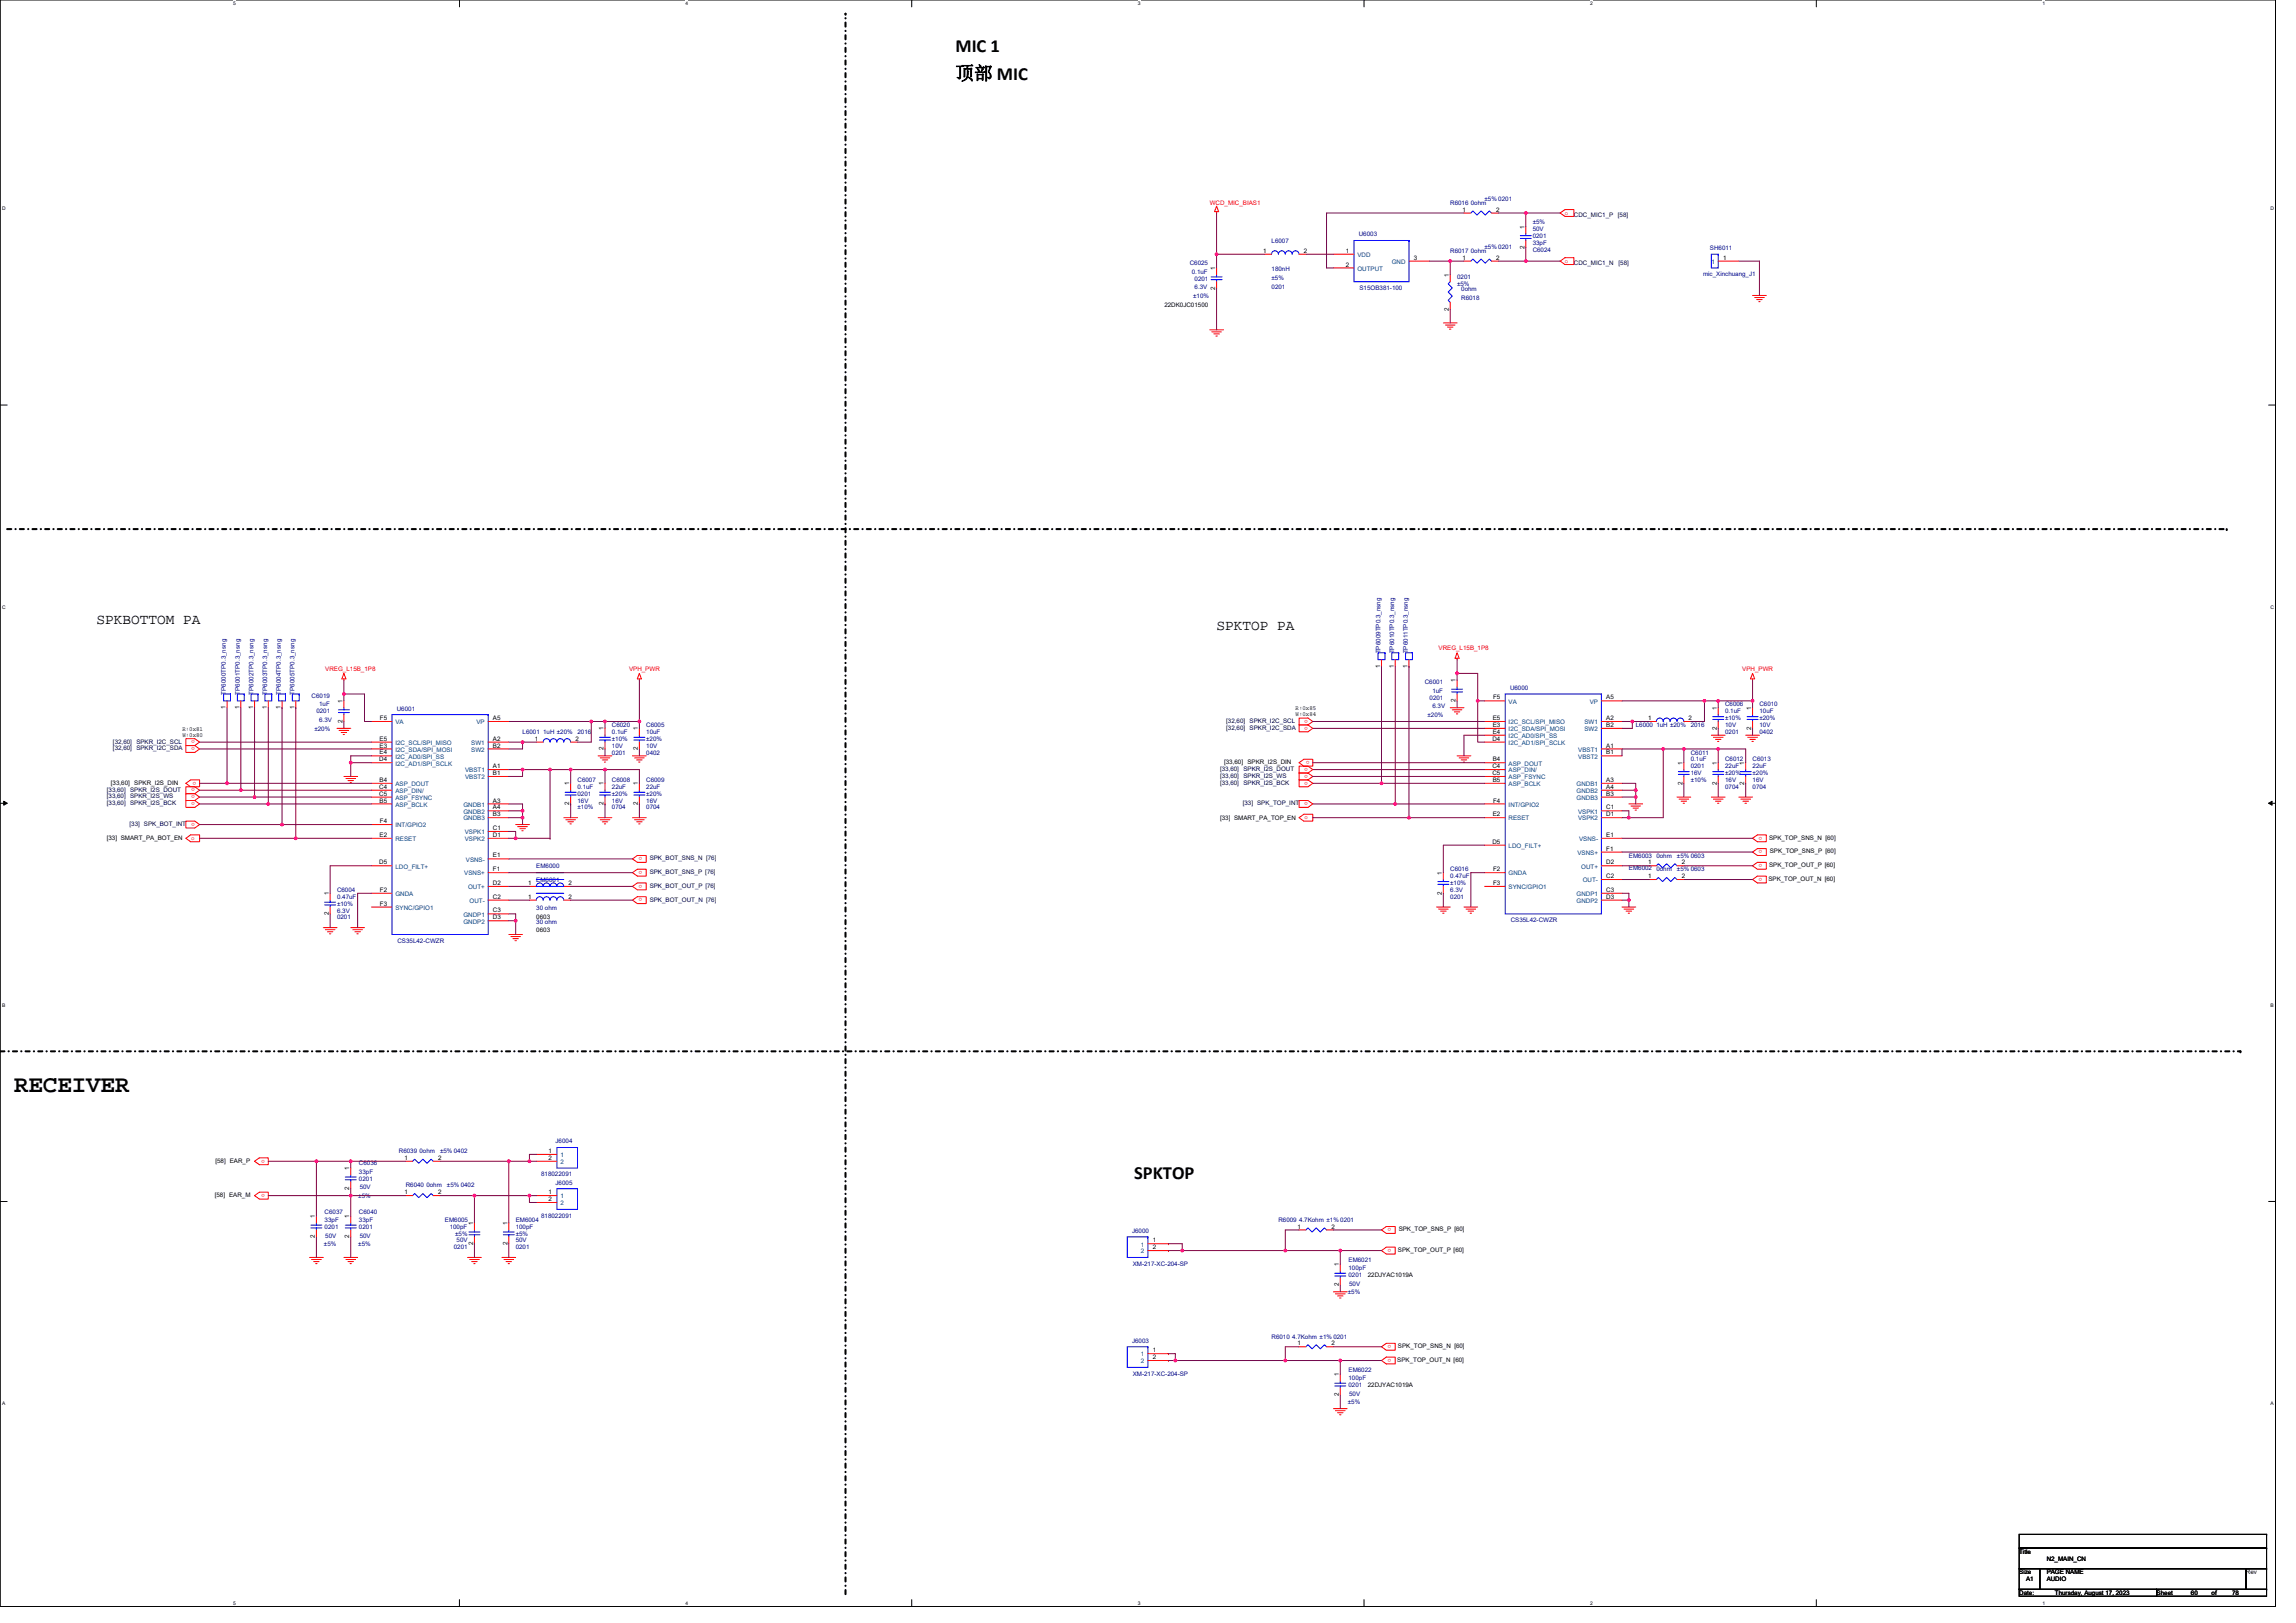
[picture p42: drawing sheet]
<svg xmlns="http://www.w3.org/2000/svg" width="297mm" height="210mm" viewBox="0 0 297 210" stroke-linecap="round" stroke-linejoin="round" font-family="sans-serif">
<defs><g id="words">
<text font-size="3.1" x="1.8" y="141.3">RECEIVER</text>
<g font-size="2.4">
<text x="123.6" y="10.3">顶部 MIC</text>
<text x="123.6" y="6.7">MIC 1</text>
<text x="146.7" y="152.5">SPKTOP</text>
</g>
<g font-size="1.9">
<text x="12.5" y="80.7">SPKBOTTOM PA</text>
<text x="157.4" y="81.6">SPKTOP PA</text>
</g>
<g font-size=".8" fill="#f00">
<text x="156.5" y="26.5">WCD_MIC_BIAS1</text>
<text x="202.5" y="27.8">o</text>
<text x="202.5" y="34">o</text>
<text x="42.1" y="86.8">VREG_L15B_1P8</text>
<text x="81.4" y="86.8">VPH_PWR</text>
<text x="186.1" y="84.1">VREG_L15B_1P8</text>
<text x="225.4" y="86.8">VPH_PWR</text>
<text x="25.2" y="95.8" transform="rotate(180 25.2 95.8)">o</text>
<text x="169.2" y="93.1" transform="rotate(180 169.2 93.1)">o</text>
<text x="169.2" y="94" transform="rotate(180 169.2 94)">o</text>
<text x="25.2" y="96.7" transform="rotate(180 25.2 96.7)">o</text>
<text x="25.4" y="101.1" transform="rotate(180 25.4 101.1)">o</text>
<text x="169.2" y="99.3" transform="rotate(180 169.2 99.3)">o</text>
<text x="169.2" y="100.2" transform="rotate(180 169.2 100.2)">o</text>
<text x="169.2" y="101.1" transform="rotate(180 169.2 101.1)">o</text>
<text x="169.4" y="98.5" transform="rotate(180 169.4 98.5)">o</text>
<text x="25.2" y="102" transform="rotate(180 25.2 102)">o</text>
<text x="25.2" y="102.9" transform="rotate(180 25.2 102.9)">o</text>
<text x="25.2" y="103.8" transform="rotate(180 25.2 103.8)">o</text>
<text x="25.2" y="106.5" transform="rotate(180 25.2 106.5)">o</text>
<text x="168.8" y="106">o</text>
<text x="169.2" y="103.8" transform="rotate(180 169.2 103.8)">o</text>
<text x="24.8" y="108.7">o</text>
<text x="83.1" y="110.9" transform="rotate(180 83.1 110.9)">o</text>
<text x="83.1" y="112.7" transform="rotate(180 83.1 112.7)">o</text>
<text x="228" y="110" transform="rotate(180 228 110)">o</text>
<text x="228" y="111.8" transform="rotate(180 228 111.8)">o</text>
<text x="228" y="108.2" transform="rotate(180 228 108.2)">o</text>
<text x="228" y="113.6" transform="rotate(180 228 113.6)">o</text>
<text x="83.1" y="114.5" transform="rotate(180 83.1 114.5)">o</text>
<text x="83.1" y="116.2" transform="rotate(180 83.1 116.2)">o</text>
<text x="34.3" y="150" transform="rotate(180 34.3 150)">o</text>
<text x="34.3" y="154.5" transform="rotate(180 34.3 154.5)">o</text>
<text x="180" y="158.9" transform="rotate(180 180 158.9)">o</text>
<text x="180" y="161.6" transform="rotate(180 180 161.6)">o</text>
<text x="180" y="174" transform="rotate(180 180 174)">o</text>
<text x="180" y="175.8" transform="rotate(180 180 175.8)">o</text>
</g>
<g font-size=".8" fill="#000080">
<text x="187.6" y="26.5">R6016 0ohm</text>
<text x="192.1" y="26.1">±5% 0201</text>
<text x="198.3" y="29.9">50V</text>
<text x="198.3" y="29">±5%</text>
<text x="153.9" y="34.3">C6025</text>
<text x="154.2" y="35.4">0.1uF</text>
<text x="164.5" y="31.4">L6007</text>
<text x="164.5" y="35">180nH</text>
<text x="175.8" y="30.6">U6003</text>
<text x="187.6" y="32.7">R6017 0ohm</text>
<text x="192.1" y="32.3">±5% 0201</text>
<text x="198.3" y="32.5">C6024</text>
<text x="198.3" y="31.7">33pF</text>
<text x="198.3" y="30.8">0201</text>
<text x="220.3" y="35.7">mic_Xinchuang_J1</text>
<text x="221.2" y="32.4">SH6011</text>
<text x="154.4" y="38.5">±10%</text>
<text x="154.5" y="36.4">0201</text>
<text x="154.5" y="37.4">6.3V</text>
<text x="164.5" y="36.2">±5%</text>
<text x="164.5" y="37.3">0201</text>
<text x="175.9" y="37.5">S15OB381-100</text>
<text x="188.5" y="37">±5%</text>
<text x="188.5" y="36.1">0201</text>
<text x="189" y="38.8">R6018</text>
<text x="189" y="37.7">0ohm</text>
<text x="29.2" y="89.9" transform="rotate(-90 29.2 89.9)">TP6000TP0.3_nsng</text>
<text x="31" y="89.9" transform="rotate(-90 31 89.9)">TP6001TP0.3_nsng</text>
<text x="32.8" y="89.9" transform="rotate(-90 32.8 89.9)">TP6002TP0.3_nsng</text>
<text x="34.6" y="89.9" transform="rotate(-90 34.6 89.9)">TP6003TP0.3_nsng</text>
<text x="36.3" y="89.9" transform="rotate(-90 36.3 89.9)">TP6004TP0.3_nsng</text>
<text x="38.1" y="89.9" transform="rotate(-90 38.1 89.9)">TP6005TP0.3_nsng</text>
<text x="178.6" y="84.5" transform="rotate(-90 178.6 84.5)">TP6009TP0.3_nsng</text>
<text x="180.4" y="84.5" transform="rotate(-90 180.4 84.5)">TP6010TP0.3_nsng</text>
<text x="182.1" y="84.5" transform="rotate(-90 182.1 84.5)">TP6011TP0.3_nsng</text>
<text x="184.3" y="88.6">C6001</text>
<text x="185.3" y="89.6">1uF</text>
<text x="195.4" y="89.3">U6000</text>
<text x="40.3" y="90.3">C6019</text>
<text x="40.7" y="94.6">±20%</text>
<text x="40.9" y="92.3">0201</text>
<text x="41.3" y="91.4">1uF</text>
<text x="41.3" y="93.4">6.3V</text>
<text x="51.3" y="91.9">U6001</text>
<text x="67.6" y="95">L6001 1uH ±20%</text>
<text x="74.7" y="95">2016</text>
<text x="79.2" y="94.1">C6020</text>
<text x="79.2" y="95">0.1uF</text>
<text x="79.2" y="95.8">±10%</text>
<text x="83.6" y="94.1">C6005</text>
<text x="83.6" y="95">10uF</text>
<text x="83.6" y="95.8">±20%</text>
<text x="184.7" y="92.8">±20%</text>
<text x="185" y="90.5">0201</text>
<text x="185.3" y="91.7">6.3V</text>
<text x="211.6" y="94.1">L6000 1uH ±20%</text>
<text x="218.7" y="94.1">2016</text>
<text x="223.2" y="91.4">C6006</text>
<text x="223.2" y="92.3">0.1uF</text>
<text x="223.2" y="95">0201</text>
<text x="223.2" y="94.1">10V</text>
<text x="223.2" y="93.2">±10%</text>
<text x="227.6" y="91.4">C6010</text>
<text x="227.6" y="92.3">10uF</text>
<text x="227.6" y="95">0402</text>
<text x="227.6" y="94.1">10V</text>
<text x="227.6" y="93.2">±20%</text>
<text x="74.7" y="101.2">C6007</text>
<text x="79.2" y="97.6">0201</text>
<text x="79.2" y="96.7">10V</text>
<text x="79.2" y="101.2">C6008</text>
<text x="83.6" y="97.6">0402</text>
<text x="83.6" y="96.7">10V</text>
<text x="83.6" y="101.2">C6009</text>
<text x="218.7" y="97.6">C6011</text>
<text x="218.7" y="98.5">0.1uF</text>
<text x="218.7" y="99.4">0201</text>
<text x="218.7" y="100.3">16V</text>
<text x="218.7" y="101.2">±10%</text>
<text x="223.2" y="98.5">C6012</text>
<text x="223.2" y="99.4">22uF</text>
<text x="223.2" y="101.2">16V</text>
<text x="223.2" y="100.3">±20%</text>
<text x="226.7" y="98.5">C6013</text>
<text x="226.7" y="99.4">22uF</text>
<text x="226.7" y="101.2">16V</text>
<text x="226.7" y="100.3">±20%</text>
<text x="74.7" y="102.1">0.1uF</text>
<text x="74.7" y="103">0201</text>
<text x="74.7" y="103.8">16V</text>
<text x="74.7" y="104.7">±10%</text>
<text x="79.2" y="102.1">22uF</text>
<text x="79.2" y="104.7">0704</text>
<text x="79.2" y="103.8">16V</text>
<text x="79.2" y="103">±20%</text>
<text x="83.6" y="102.1">22uF</text>
<text x="83.6" y="104.7">0704</text>
<text x="83.6" y="103.8">16V</text>
<text x="83.6" y="103">±20%</text>
<text x="223.2" y="102.1">0704</text>
<text x="226.7" y="102.1">0704</text>
<text x="69.4" y="112.3">EM6000</text>
<text x="187.6" y="112.7">C6016</text>
<text x="187.6" y="113.6">0.47uF</text>
<text x="210.7" y="111">EM6003 0ohm</text>
<text x="210.7" y="112.6">EM6002</text>
<text x="214.3" y="112.7">0ohm</text>
<text x="217" y="111">±5% 0603</text>
<text x="217" y="112.7">±5% 0603</text>
<text x="43.6" y="115.4">C6004</text>
<text x="43.6" y="116.3">0.47uF</text>
<text x="43.6" y="119">0201</text>
<text x="43.6" y="118.1">6.3V</text>
<text x="43.6" y="117.2">±10%</text>
<text x="69.4" y="117.7">30 ohm</text>
<text x="69.4" y="114.1">EM6001</text>
<text x="69.4" y="119.5">30 ohm</text>
<text x="187.6" y="116.3">0201</text>
<text x="187.6" y="115.4">6.3V</text>
<text x="187.6" y="114.5">±10%</text>
<text x="195.4" y="119.3">CS35L42-CWZR</text>
<text x="51.4" y="122">CS35L42-CWZR</text>
<text x="51.6" y="149.2">R6039 0ohm</text>
<text x="56.9" y="149.2">±5% 0402</text>
<text x="71.9" y="147.9">J6004</text>
<text x="46.4" y="155">±5%</text>
<text x="46.4" y="150.8">C6036</text>
<text x="46.4" y="151.8">33pF</text>
<text x="46.4" y="152.8">0201</text>
<text x="46.5" y="153.9">50V</text>
<text x="52.5" y="153.6">R6040 0ohm</text>
<text x="57.8" y="153.6">±5% 0402</text>
<text x="70" y="152.2">818022091</text>
<text x="71.9" y="153.3">J6005</text>
<text x="41.9" y="161.2">±5%</text>
<text x="42" y="157">C6037</text>
<text x="42" y="158.1">33pF</text>
<text x="42" y="159">0201</text>
<text x="42.1" y="160.1">50V</text>
<text x="46.4" y="161.2">±5%</text>
<text x="46.4" y="157">C6040</text>
<text x="46.4" y="158.1">33pF</text>
<text x="46.4" y="159">0201</text>
<text x="46.5" y="160.1">50V</text>
<text x="57.6" y="158.1">EM6005</text>
<text x="58.2" y="159">100pF</text>
<text x="58.7" y="161.6">0201</text>
<text x="58.9" y="159.8">±5%</text>
<text x="59.1" y="160.7">50V</text>
<text x="66.7" y="158.1">EM6004</text>
<text x="66.7" y="159">100pF</text>
<text x="66.7" y="161.6">0201</text>
<text x="66.7" y="160.7">50V</text>
<text x="66.7" y="159.8">±5%</text>
<text x="70" y="157.5">818022091</text>
<text x="146.5" y="159.5">J6000</text>
<text x="165.4" y="158.1">R6009 4.7Kohm ±1% 0201</text>
<text x="146.5" y="163.8">XM-217-XC-204-SP</text>
<text x="174.4" y="167.4">±5%</text>
<text x="174.5" y="163.2">EM6021</text>
<text x="174.5" y="164.3">100pF</text>
<text x="174.5" y="165.3">0201</text>
<text x="174.5" y="166.3">50V</text>
<text x="146.5" y="173.7">J6003</text>
<text x="164.5" y="173.2">R6010 4.7Kohm ±1% 0201</text>
<text x="146.5" y="178">XM-217-XC-204-SP</text>
<text x="174.5" y="177.5">EM6022</text>
<text x="174.5" y="178.5">100pF</text>
<text x="174.5" y="179.5">0201</text>
<text x="174.4" y="181.6">±5%</text>
<text x="174.5" y="180.6">50V</text>
</g>
<g font-size=".8">
<text x="189.2" y="27.4">1</text>
<text x="193.6" y="27.4">2</text>
<text x="197.2" y="29.6" transform="rotate(-90 197.2 29.6)">1</text>
<text x="157.2" y="34.9" transform="rotate(-90 157.2 34.9)">1</text>
<text x="163.4" y="32.7">1</text>
<text x="168.7" y="32.7">2</text>
<text x="174.1" y="32.7">1</text>
<text x="174.1" y="34.5">2</text>
<text x="182.9" y="33.6">3</text>
<text x="187.4" y="35.8" transform="rotate(-90 187.4 35.8)">1</text>
<text x="189.2" y="33.6">1</text>
<text x="193.6" y="33.6">2</text>
<text x="197.2" y="32.2" transform="rotate(-90 197.2 32.2)">2</text>
<text x="222.9" y="33.6">1</text>
<text x="150.6" y="39.7">22DK0JC01500</text>
<text x="157.2" y="37.5" transform="rotate(-90 157.2 37.5)">2</text>
<text x="187.4" y="40.2" transform="rotate(-90 187.4 40.2)">2</text>
<text x="178.5" y="86.4" transform="rotate(-90 178.5 86.4)">1</text>
<text x="180.3" y="86.4" transform="rotate(-90 180.3 86.4)">1</text>
<text x="182.1" y="86.4" transform="rotate(-90 182.1 86.4)">1</text>
<text x="188.3" y="88.3" transform="rotate(-90 188.3 88.3)">1</text>
<text x="23.6" y="94.5">R:0x81</text>
<text x="23.6" y="95.3">W:0x80</text>
<text x="29.2" y="91.8" transform="rotate(-90 29.2 91.8)">1</text>
<text x="31" y="91.8" transform="rotate(-90 31 91.8)">1</text>
<text x="32.7" y="91.8" transform="rotate(-90 32.7 91.8)">1</text>
<text x="34.5" y="91.8" transform="rotate(-90 34.5 91.8)">1</text>
<text x="36.3" y="91.8" transform="rotate(-90 36.3 91.8)">1</text>
<text x="38.1" y="91.8" transform="rotate(-90 38.1 91.8)">1</text>
<text x="44.3" y="93.5" transform="rotate(-90 44.3 93.5)">2</text>
<text x="44.3" y="90.9" transform="rotate(-90 44.3 90.9)">1</text>
<text x="49.1" y="95.8">E5</text>
<text x="49.2" y="93.2">F5</text>
<text x="63.8" y="93.2">A5</text>
<text x="63.8" y="95.8">A2</text>
<text x="69.2" y="95.8">1</text>
<text x="74.4" y="95.8">2</text>
<text x="78.1" y="94.5" transform="rotate(-90 78.1 94.5)">1</text>
<text x="82.5" y="94.5" transform="rotate(-90 82.5 94.5)">1</text>
<text x="167.6" y="91.9">R:0x85</text>
<text x="167.6" y="92.7">W:0x84</text>
<text x="188.3" y="90.9" transform="rotate(-90 188.3 90.9)">2</text>
<text x="193.1" y="95.8">D4</text>
<text x="193.1" y="94.1">E3</text>
<text x="193.1" y="94.9">E4</text>
<text x="193.1" y="93.2">E5</text>
<text x="193.2" y="90.5">F5</text>
<text x="207.8" y="93.2">A2</text>
<text x="207.8" y="90.5">A5</text>
<text x="207.8" y="94.1">B2</text>
<text x="213.2" y="93.2">1</text>
<text x="218.5" y="93.2">2</text>
<text x="222.1" y="94.4" transform="rotate(-90 222.1 94.4)">2</text>
<text x="222.1" y="91.8" transform="rotate(-90 222.1 91.8)">1</text>
<text x="226.5" y="94.4" transform="rotate(-90 226.5 94.4)">2</text>
<text x="226.5" y="91.8" transform="rotate(-90 226.5 91.8)">1</text>
<text x="14.4" y="101.5">[33,60] SPKR_I2S_DIN</text>
<text x="49.1" y="98.5">D4</text>
<text x="49.1" y="101.2">B4</text>
<text x="49.1" y="96.7">E3</text>
<text x="49.1" y="97.6">E4</text>
<text x="63.8" y="99.4">A1</text>
<text x="63.8" y="100.3">B1</text>
<text x="63.8" y="96.7">B2</text>
<text x="73.6" y="101.6" transform="rotate(-90 73.6 101.6)">1</text>
<text x="78.1" y="101.6" transform="rotate(-90 78.1 101.6)">1</text>
<text x="78.1" y="97.1" transform="rotate(-90 78.1 97.1)">2</text>
<text x="82.5" y="101.6" transform="rotate(-90 82.5 101.6)">1</text>
<text x="82.5" y="97.1" transform="rotate(-90 82.5 97.1)">2</text>
<text x="158.4" y="98.9">[33,60] SPKR_I2S_DIN</text>
<text x="193.1" y="99.4">C4</text>
<text x="193.1" y="100.3">C5</text>
<text x="193.1" y="98.5">B4</text>
<text x="193.1" y="101.2">B5</text>
<text x="207.8" y="96.7">A1</text>
<text x="207.8" y="101.2">A3</text>
<text x="207.8" y="97.6">B1</text>
<text x="217.7" y="101.5" transform="rotate(-90 217.7 101.5)">2</text>
<text x="217.7" y="98.9" transform="rotate(-90 217.7 98.9)">1</text>
<text x="222.1" y="101.5" transform="rotate(-90 222.1 101.5)">2</text>
<text x="222.1" y="98.9" transform="rotate(-90 222.1 98.9)">1</text>
<text x="225.7" y="101.5" transform="rotate(-90 225.7 101.5)">2</text>
<text x="225.7" y="98.9" transform="rotate(-90 225.7 98.9)">1</text>
<text x="49.1" y="102.1">C4</text>
<text x="49.1" y="102.9">C5</text>
<text x="49.1" y="103.8">B5</text>
<text x="49.2" y="106.5">F4</text>
<text x="63.8" y="107.4">C1</text>
<text x="63.8" y="103.8">A3</text>
<text x="63.8" y="104.7">A4</text>
<text x="63.8" y="105.6">B3</text>
<text x="73.6" y="104.2" transform="rotate(-90 73.6 104.2)">2</text>
<text x="78.1" y="104.2" transform="rotate(-90 78.1 104.2)">2</text>
<text x="82.5" y="104.2" transform="rotate(-90 82.5 104.2)">2</text>
<text x="157.8" y="106.1">[33] SMART_PA_TOP_EN</text>
<text x="193.1" y="105.6">E2</text>
<text x="193.2" y="103.8">F4</text>
<text x="207.8" y="102.1">A4</text>
<text x="207.8" y="102.9">B3</text>
<text x="207.8" y="104.7">C1</text>
<text x="207.8" y="105.6">D1</text>
<text x="13.8" y="108.7">[33] SMART_PA_BOT_EN</text>
<text x="49.1" y="111.8">D5</text>
<text x="49.1" y="108.3">E2</text>
<text x="63.8" y="108.3">D1</text>
<text x="63.8" y="110.9">E1</text>
<text x="63.8" y="112.7">F1</text>
<text x="186.5" y="113.2" transform="rotate(-90 186.5 113.2)">1</text>
<text x="193.1" y="109.2">D5</text>
<text x="193.2" y="112.7">F2</text>
<text x="207.8" y="113.6">C2</text>
<text x="207.8" y="111.8">D2</text>
<text x="207.8" y="108.3">E1</text>
<text x="207.8" y="110.1">F1</text>
<text x="213.2" y="111.8">1</text>
<text x="213.2" y="113.6">1</text>
<text x="217.6" y="111.8">2</text>
<text x="217.6" y="113.6">2</text>
<text x="228.8" y="114">SPK_TOP_OUT_N [60]</text>
<text x="228.9" y="112.2">SPK_TOP_OUT_P [60]</text>
<text x="228.9" y="108.6">SPK_TOP_SNS_N [60]</text>
<text x="229" y="110.4">SPK_TOP_SNS_P [60]</text>
<text x="42.5" y="118.4" transform="rotate(-90 42.5 118.4)">2</text>
<text x="42.5" y="115.8" transform="rotate(-90 42.5 115.8)">1</text>
<text x="49.2" y="115.4">F2</text>
<text x="49.2" y="117.2">F3</text>
<text x="63.8" y="116.3">C2</text>
<text x="63.8" y="118.1">C3</text>
<text x="63.8" y="114.5">D2</text>
<text x="63.8" y="118.9">D3</text>
<text x="68.3" y="114.5">1</text>
<text x="68.3" y="116.3">1</text>
<text x="69.4" y="118.9">0603</text>
<text x="73.6" y="114.5">2</text>
<text x="73.6" y="116.3">2</text>
<text x="186.5" y="115.8" transform="rotate(-90 186.5 115.8)">2</text>
<text x="193.2" y="114.5">F3</text>
<text x="207.8" y="115.4">C3</text>
<text x="207.8" y="116.3">D3</text>
<text x="69.4" y="120.6">0603</text>
<text x="71" y="149.2">1</text>
<text x="27.8" y="154.9">[58] EAR_M</text>
<text x="27.9" y="150.4">[58] EAR_P</text>
<text x="45.2" y="154" transform="rotate(-90 45.2 154)">2</text>
<text x="45.2" y="151.4" transform="rotate(-90 45.2 151.4)">1</text>
<text x="52.3" y="154.5">1</text>
<text x="52.3" y="150.1">1</text>
<text x="56.7" y="154.5">2</text>
<text x="56.7" y="150.1">2</text>
<text x="71" y="154.5">1</text>
<text x="71" y="155.4">2</text>
<text x="71" y="150.1">2</text>
<text x="40.7" y="160.2" transform="rotate(-90 40.7 160.2)">2</text>
<text x="40.7" y="157.6" transform="rotate(-90 40.7 157.6)">1</text>
<text x="45.2" y="160.2" transform="rotate(-90 45.2 160.2)">2</text>
<text x="45.2" y="157.6" transform="rotate(-90 45.2 157.6)">1</text>
<text x="61.2" y="161.1" transform="rotate(-90 61.2 161.1)">2</text>
<text x="61.2" y="158.5" transform="rotate(-90 61.2 158.5)">1</text>
<text x="65.6" y="161.1" transform="rotate(-90 65.6 161.1)">2</text>
<text x="65.6" y="158.5" transform="rotate(-90 65.6 158.5)">1</text>
<text x="149.1" y="160.7">1</text>
<text x="149.1" y="161.6">2</text>
<text x="167.9" y="158.9">1</text>
<text x="172.2" y="158.9">2</text>
<text x="180.9" y="162">SPK_TOP_OUT_P [60]</text>
<text x="181" y="159.3">SPK_TOP_SNS_P [60]</text>
<text x="173.2" y="166.4" transform="rotate(-90 173.2 166.4)">2</text>
<text x="173.2" y="163.8" transform="rotate(-90 173.2 163.8)">1</text>
<text x="176.9" y="165.2">22DJYAC1019A</text>
<text x="149.1" y="174.9">1</text>
<text x="149.1" y="175.8">2</text>
<text x="167.9" y="174.1">1</text>
<text x="172.2" y="174.1">2</text>
<text x="173.2" y="178.1" transform="rotate(-90 173.2 178.1)">1</text>
<text x="176.9" y="179.4">22DJYAC1019A</text>
<text x="180.8" y="176.2">SPK_TOP_OUT_N [60]</text>
<text x="180.9" y="174.4">SPK_TOP_SNS_N [60]</text>
<text x="173.2" y="180.7" transform="rotate(-90 173.2 180.7)">2</text>
<text x="261.2" y="201">Title</text>
<text x="261.2" y="203.7">Size</text>
<text x="264.8" y="203.7">PAGE NAME</text>
<text x="264.8" y="201.9">N2_MAIN_CN</text>
<text x="290.6" y="203.7">Rev</text>
<text x="261.2" y="206.3">Date:</text>
<text x="262.1" y="204.6">A1</text>
<text x="264.8" y="204.6">AUDIO</text>
<text x="265.8" y="206.3">Thursday, August 17, 2023</text>
<text x="279" y="206.3">Sheet</text>
<text x="283.5" y="206.3">60</text>
<text x="286.1" y="206.3">of</text>
<text x="288.8" y="206.3">78</text>
</g>
<g font-size=".8" fill="#000040">
<text x="203.6" y="28.1">CDC_MIC1_P</text>
<text x="209.3" y="28.1">[58]</text>
<text x="203.6" y="34.3">CDC_MIC1_N</text>
<text x="209.4" y="34.3">[58]</text>
<text x="158.6" y="93.5">[32,60] SPKR_I2C_SCL</text>
<text x="158.6" y="94.4">[32,60] SPKR_I2C_SDA</text>
<text x="14.6" y="96.2">[32,60] SPKR_I2C_SCL</text>
<text x="14.6" y="97.1">[32,60] SPKR_I2C_SDA</text>
<text x="157.8" y="99.8">[33,60] SPKR_I2S_DOUT</text>
<text x="157.8" y="100.6">[33,60] SPKR_I2S_WS</text>
<text x="157.8" y="101.5">[33,60] SPKR_I2S_BCK</text>
<text x="13.8" y="102.4">[33,60] SPKR_I2S_DOUT</text>
<text x="13.8" y="103.3">[33,60] SPKR_I2S_WS</text>
<text x="13.8" y="104.2">[33,60] SPKR_I2S_BCK</text>
<text x="16.8" y="106.9">[33] SPK_BOT_INT</text>
<text x="160.8" y="104.2">[33] SPK_TOP_INT</text>
<text x="84" y="111.3">SPK_BOT_SNS_N [76]</text>
<text x="84" y="113.1">SPK_BOT_SNS_P [76]</text>
<text x="84" y="114.9">SPK_BOT_OUT_P [76]</text>
<text x="84" y="116.6">SPK_BOT_OUT_N [76]</text>
</g>
<g font-size=".8" fill="#004080">
<text x="175.6" y="33.3">VDD</text>
<text x="175.6" y="35">OUTPUT</text>
<text x="180.1" y="34.1">GND</text>
<text x="221.4" y="34.1">1</text>
<text x="51.2" y="93.7">VA</text>
<text x="61.6" y="93.7">VP</text>
<text x="195.2" y="94.6">I2C_SDA/SPI_MOSI</text>
<text x="195.2" y="95.5">I2C_AD0/SPI_SS</text>
<text x="195.2" y="93.7">I2C_SCL/SPI_MISO</text>
<text x="195.2" y="91">VA</text>
<text x="205" y="93.7">SW1</text>
<text x="205" y="94.6">SW2</text>
<text x="205.7" y="91">VP</text>
<text x="51.2" y="101.7">ASP_DOUT</text>
<text x="51.2" y="99">I2C_AD1/SPI_SCLK</text>
<text x="51.2" y="97.3">I2C_SDA/SPI_MOSI</text>
<text x="51.2" y="98.2">I2C_AD0/SPI_SS</text>
<text x="51.2" y="96.4">I2C_SCL/SPI_MISO</text>
<text x="60.2" y="99.9">VBST1</text>
<text x="60.2" y="100.8">VBST2</text>
<text x="61" y="96.4">SW1</text>
<text x="61" y="97.3">SW2</text>
<text x="195.2" y="99">ASP_DOUT</text>
<text x="195.2" y="101.7">ASP_BCLK</text>
<text x="195.2" y="99.9">ASP_DIN/</text>
<text x="195.2" y="100.8">ASP_FSYNC</text>
<text x="195.2" y="96.4">I2C_AD1/SPI_SCLK</text>
<text x="204" y="101.7">GNDB1</text>
<text x="204.2" y="97.3">VBST1</text>
<text x="204.2" y="98.2">VBST2</text>
<text x="51.2" y="104.4">ASP_BCLK</text>
<text x="51.2" y="102.6">ASP_DIN/</text>
<text x="51.2" y="103.5">ASP_FSYNC</text>
<text x="51.2" y="107">INT/GPIO2</text>
<text x="60" y="104.4">GNDB1</text>
<text x="60" y="105.3">GNDB2</text>
<text x="60" y="106.2">GNDB3</text>
<text x="60.1" y="107.9">VSPK1</text>
<text x="195.2" y="106.2">RESET</text>
<text x="195.2" y="104.4">INT/GPIO2</text>
<text x="204" y="102.6">GNDB2</text>
<text x="204" y="103.5">GNDB3</text>
<text x="204.2" y="105.3">VSPK1</text>
<text x="204.2" y="106.2">VSPK2</text>
<text x="51.2" y="112.4">LDO_FILT+</text>
<text x="51.2" y="108.8">RESET</text>
<text x="60.1" y="113.3">VSNS+</text>
<text x="60.1" y="108.8">VSPK2</text>
<text x="60.3" y="111.5">VSNS-</text>
<text x="195.2" y="109.7">LDO_FILT+</text>
<text x="195.2" y="113.3">GNDA</text>
<text x="204.1" y="110.6">VSNS+</text>
<text x="204.3" y="108.8">VSNS-</text>
<text x="204.6" y="112.4">OUT+</text>
<text x="51.2" y="115.9">GNDA</text>
<text x="51.2" y="117.7">SYNC/GPIO1</text>
<text x="60" y="118.6">GNDP1</text>
<text x="60" y="119.5">GNDP2</text>
<text x="60.5" y="115">OUT+</text>
<text x="60.8" y="116.8">OUT-</text>
<text x="195.2" y="115">SYNC/GPIO1</text>
<text x="204" y="115.9">GNDP1</text>
<text x="204" y="116.8">GNDP2</text>
<text x="204.8" y="114.2">OUT-</text>
<text x="72.5" y="149.7">1</text>
<text x="72.5" y="155">1</text>
<text x="72.5" y="155.9">2</text>
<text x="72.5" y="150.6">2</text>
<text x="147.6" y="161.3">1</text>
<text x="147.6" y="162.2">2</text>
<text x="147.6" y="175.5">1</text>
<text x="147.6" y="176.4">2</text>
</g>
<g font-size=".6">
<text x="30.2" y=".7">5</text>
<text x="88.7" y=".7">4</text>
<text x="147.2" y=".7">3</text>
<text x="205.7" y=".7">2</text>
<text x="264.2" y=".7">1</text>
<text x=".3" y="27.2">D</text>
<text x="293.7" y="27.2">D</text>
<text x=".3" y="78.7">C</text>
<text x="293.7" y="78.7">C</text>
<text x=".3" y="130.3">B</text>
<text x="293.7" y="130.3">B</text>
<text x=".3" y="181.8">A</text>
<text x="293.7" y="181.8">A</text>
<text x="30.2" y="207.6">5</text>
<text x="88.7" y="207.6">4</text>
<text x="147.2" y="207.6">3</text>
<text x="205.7" y="207.6">2</text>
<text x="264.2" y="207.6">1</text>
</g>
</g></defs>
<path d="M0 0h294.4v207.8h-294.4z" fill="none" stroke="#000" stroke-width=".13"/>
<g fill="#fff">
<path d="M30.2 .1h.3v.7h-.3z"/>
<path d="M30.2 207h.3v.8h-.3z"/>
</g>
<path d="M59.4 0v.9M59.4 207v.8" fill="none" stroke="#000" stroke-width=".13"/>
<g fill="#fff">
<path d="M88.7 .1h.3v.7h-.3z"/>
<path d="M88.7 207h.3v.8h-.3z"/>
</g>
<path d="M118 0v.9M118 207v.8" fill="none" stroke="#000" stroke-width=".13"/>
<g fill="#fff">
<path d="M147.2 .1h.4v.7h-.4z"/>
<path d="M147.2 207h.4v.8h-.4z"/>
</g>
<path d="M176.5 0v.9M176.5 207v.8" fill="none" stroke="#000" stroke-width=".13"/>
<g fill="#fff">
<path d="M205.7 .1h.4v.7h-.4z"/>
<path d="M205.7 207h.4v.8h-.4z"/>
</g>
<path d="M235 0v.9M235 207v.8" fill="none" stroke="#000" stroke-width=".13"/>
<g fill="#fff">
<path d="M264.2 .1h.4v.7h-.4z"/>
<path d="M264.2 207h.4v.8h-.4z"/>
<path d="M.3 26.6h.4v.8h-.4z"/>
<path d="M293.7 26.6h.5v.8h-.5z"/>
<path d="M.3 78.2h.4v.7h-.4z"/>
<path d="M293.7 78.2h.5v.7h-.5z"/>
</g>
<path d="M0 52.4h.9M293.5 52.4h.9" fill="none" stroke="#000" stroke-width=".13"/>
<g fill="#fff">
<path d="M.3 129.7h.4v.7h-.4z"/>
<path d="M293.7 129.7h.4v.7h-.4z"/>
</g>
<path d="M0 103.9h.9M.5 103.7l.4 .2-.4 .3zM293.5 103.9h.9M293.5 103.9l.4-.2v.5z" fill="none" stroke="#000" stroke-width=".13"/>
<path d="M.5 103.7l.4 .2-.4 .3zM293.5 103.9l.4-.2v.5z" fill="#000"/>
<g fill="#fff">
<path d="M.2 181.2h.5v.7h-.5z"/>
<path d="M293.7 181.2h.4v.7h-.4z"/>
</g>
<g fill="none" stroke="#000" stroke-width=".13">
<path d="M0 155.4h.9M293.5 155.4h.9M261.2 198.5h32v1.8h-32zM293.2 198.5h.1M261.2 200.3h32v2.7h-32zM261.2 203h2.7v2.6h-2.7zM261.2 205.6h17.8v.9h-17.8zM263.9 203h.1M263.9 203h26.7v2.6h-26.7zM279 205.6h.1M279 205.6h14.2v.9h-14.2zM290.6 203h.1"/>
<path d="M290.6 203h2.6v2.6h-2.6zM293.2 200.3h.1M293.2 203h.1M293.2 205.6h.1"/>
</g>
<path d="M109.4 1.8h.1M.9 68.5h287.2M288.1 68.5h.1M0 136h289.9M289.9 136h.1M109.4 206.2v-204.4" fill="none" stroke="#000" stroke-width=".27" stroke-dasharray=".5 .5 0 .5"/>
<g fill="none" stroke="#f00" stroke-width=".13">
<path d="M157.4 26.7l.3 .7h-.6zM157.4 27.4v.2M157.4 34.7v.9M157.4 36.4v.9M163.6 32.9h.9M168.1 32.9h.8M172.5 32.9h2.7M172.5 34.7h2.7M182.3 33.8h2.7M187.6 35.6v.8M187.6 39.1v.9M189.4 27.6h.9"/>
<path d="M189.4 33.8h.9M193 27.6h.8M193 33.8h.8M197.4 29.3v.9M197.4 31.1v.9M201.8 27.6l.7-.5h1.1v.9h-1.1zM201.8 33.8l.7-.5h1.1v.9h-1.1zM222.3 33.8h2.7M226.7 38.2h1.8M227 38.5h1.2M227.3 38.8h.7M227.5 39h.2"/>
<path d="M156.5 42.7h1.8M156.8 42.9h1.2M157 43.2h.7M157.3 43.5h.2M186.7 41.8h1.8M187 42h1.2M187.3 42.3h.7M187.5 42.6h.2M24 95.6h1.2l.6 .4-.6 .5h-1.2zM24 96.5h1.2l.6 .4-.6 .4h-1.2zM29.4 90.7v.9M31.2 90.7v.9"/>
<path d="M32.9 90.7v.9M34.7 90.7v.9M36.5 90.7v.9M38.3 90.7v.9M43.6 94.2h1.8M43.9 94.5h1.2M44.1 94.8h.7M44.4 95h.2M44.5 87.1l.3 .7h-.6zM44.5 87.8v.2M44.5 90.7v.9M44.5 92.5v.8"/>
<path d="M48 98.7h2.7M48 96.9h2.7M48 97.8h2.7M48 96h2.7M48 93.3h2.7M63.2 99.6h2.6M63.2 96h2.6M63.2 93.3h2.6M63.2 96.9h2.6M69.4 96h.9M73.8 96h.9M77.4 97.8h1.8"/>
<path d="M77.6 98.1h1.3M77.9 98.3h.7M78.2 98.6h.2M78.3 94.2v.9M78.3 96v.9M81.8 97.8h1.8M82.1 98.1h1.2M82.4 98.3h.7M82.6 98.6h.2M82.7 87.8v.2M82.7 94.2v.9M82.7 96v.9"/>
<path d="M82.7 87.1l.3 .7h-.6zM168.1 98.7l.6-.5h1.1v.9h-1.1zM168.1 92.9h1.1l.6 .4-.6 .5h-1.1zM168.1 93.8h1.1l.6 .4-.6 .5h-1.1zM168.1 99.1h1.1l.6 .5-.6 .4h-1.1zM178.7 85.3v.9M180.5 85.3v.9M182.3 85.3v.9M187.6 91.6h1.8M187.9 91.8h1.2M188.2 92.1h.7M188.4 92.4h.2"/>
<path d="M188.5 84.5l.3 .7h-.6zM188.5 85.2v.1M188.5 97.8h1.8M188.5 88v.9M188.5 89.8v.9M188.8 98.1h1.2M189 98.3h.8M189.3 98.6h.2M192.1 98.7h2.6M192.1 99.6h2.6M192.1 96h2.6M192.1 94.2h2.6"/>
<path d="M192.1 95.1h2.6M192.1 93.3h2.6M192.1 90.7h2.6M207.2 96.9h2.6M207.2 93.3h2.6M207.2 97.8h2.6M207.2 90.7h2.6M207.2 94.2h2.6M213.4 93.3h.9M217.8 93.3h.9M217.8 98.7v.9M221.4 95.1h1.8"/>
<path d="M221.7 95.4h1.2M221.9 95.7h.7M222.2 95.9h.2M222.3 91.6v.9M222.3 93.3v.9M222.3 98.7v.9M225.8 95.1h1.8M225.8 98.7v.9M226.1 95.4h1.3M226.4 95.7h.7M226.6 95.9h.2M226.7 87.8v.2"/>
<path d="M226.7 91.6v.9M226.7 93.3v.9M226.7 87.1l.3 .7h-.5zM24 101.3l.7-.4h1.1v.9h-1.1zM24 108.5l.7-.5h1.1v.9h-1.1zM24 101.8h1.2l.6 .4-.6 .5h-1.2zM24 103.6h1.2l.6 .4-.6 .5h-1.2zM24 106.2h1.2l.6 .5-.6 .4h-1.2zM25.2 102.7l.6 .4-.6 .5M25.2 102.7h-1.2v.9h1.2M42.7 115.6v.9M42.7 117.3v.9"/>
<path d="M44.5 100.5h1.8M44.8 100.7h1.2M45 101h.7M45.3 101.3h.2M48 101.3h2.7M48 104h2.7M48 102.2h2.7M48 103.1h2.7M48 112h2.7M48 108.5h2.7M48 115.6h2.7M48 117.3h2.7"/>
<path d="M48 106.7h2.7M63.2 104h2.6M63.2 104.9h2.6M63.2 100.5h2.6M63.2 105.8h2.6M63.2 107.6h2.6M63.2 116.5h2.6M63.2 118.2h2.6M63.2 108.5h2.6M63.2 114.7h2.6M63.2 119.1h2.6M63.2 111.1h2.6"/>
<path d="M63.2 112.9h2.6M66.7 106.7h1.8M67 106.9h1.2M67.2 107.2h.8M67.5 107.5h.2M68.5 114.7h.9M68.5 116.5h.9M72.9 105.8h1.8M72.9 114.7h.9M72.9 116.5h.9M73.2 106.1h1.2M73.5 106.3h.7"/>
<path d="M73.7 106.6h.2M73.8 101.3v.9M73.8 103.1v.9M77.4 105.8h1.8M77.6 106.1h1.3M77.9 106.3h.7M78.2 106.6h.2M78.3 101.3v.9M78.3 103.1v.9M81.8 105.8h1.8M81.8 111.1l.6-.4h1.2v.9h-1.2zM81.8 112.9l.6-.4h1.2v.8h-1.2z"/>
<path d="M81.8 114.7l.6-.5h1.2v.9h-1.2zM81.8 116.5l.6-.5h1.2v.9h-1.2zM82.1 106.1h1.2M82.4 106.3h.7M82.6 106.6h.2M82.7 101.3v.9M82.7 103.1v.9M168.1 105.8l.6-.5h1.1v.9h-1.1zM168.1 100.9h1.1l.6 .4-.6 .5h-1.1zM168.1 103.6h1.1l.6 .4-.6 .5h-1.1zM169.2 100h-1.1v.9h1.1M169.2 100l.6 .5-.6 .4"/>
<path d="M185.8 117.3h1.8M186.1 117.6h1.3M186.4 117.9h.7M186.6 118.1h.2M186.7 112.9v.9M186.7 114.7v.9M189.4 117.3h1.8M189.7 117.6h1.2M189.9 117.9h.7M190.2 118.1h.2M192.1 101.3h2.6M192.1 100.5h2.6"/>
<path d="M192.1 109.3h2.6M192.1 105.8h2.6M192.1 112.9h2.6M192.1 114.7h2.6M192.1 104h2.6M207.2 101.3h2.6M207.2 102.2h2.6M207.2 103.1h2.6M207.2 104.9h2.6M207.2 113.8h2.6M207.2 115.6h2.6M207.2 105.8h2.6"/>
<path d="M207.2 112h2.6M207.2 116.5h2.6M207.2 108.5h2.6M207.2 110.2h2.6M209.8 117.3h1.8M210.1 117.6h1.3M210.4 117.9h.7M210.6 118.1h.2M210.7 104h1.8M211 104.3h1.2M211.3 104.5h.7M211.5 104.8h.2"/>
<path d="M213.4 112h.9M213.4 113.8h.9M217 103.1h1.7M217 112h.8M217 113.8h.8M217.2 103.4h1.3M217.5 103.7h.7M217.8 103.9h.1M217.8 100.5v.8M221.4 103.1h1.8M221.7 103.4h1.2M221.9 103.7h.7"/>
<path d="M222.2 103.9h.2M222.3 100.5v.8M225 103.1h1.7M225.2 103.4h1.3M225.5 103.7h.7M225.8 103.9h.1M225.8 100.5v.8M226.7 110.2l.7-.4h1.1v.9h-1.1zM226.7 112l.7-.4h1.1v.9h-1.1zM226.7 108.5l.7-.5h1.1v.9h-1.1zM226.7 113.8l.7-.5h1.1v.9h-1.1zM41.8 120h1.8"/>
<path d="M42.1 120.3h1.2M42.4 120.5h.7M42.6 120.8h.2M45.4 120h1.8M45.6 120.3h1.3M45.9 120.5h.7M46.2 120.8h.2M65.8 120.9h1.8M66.1 121.2h1.2M66.4 121.4h.7M66.6 121.7h.2M32.9 150.2l.7-.4h1.1v.9h-1.1z"/>
<path d="M32.9 154.7l.7-.5h1.1v.9h-1.1zM40.9 157.4v.8M40.9 159.1v.9M45.4 151.1v.9M45.4 152.9v.9M45.4 157.4v.8M45.4 159.1v.9M52.5 154.7h.9M52.5 150.2h.9M56 154.7h.9M56 150.2h.9M61.4 158.2v.9"/>
<path d="M65.8 158.2v.9M69.4 154.7h2.6M69.4 155.6h2.6M69.4 149.4h2.6M69.4 150.2h2.6M168.1 159.1h.8M171.6 159.1h.9M178.7 159.1l.7-.4h1.1v.9h-1.1zM40 162.7h1.8M40.3 163h1.3M40.6 163.2h.7M40.8 163.5h.2"/>
<path d="M44.5 162.7h1.8M44.8 163h1.2M45 163.2h.7M45.3 163.5h.2M60.5 162.7h1.8M60.8 163h1.2M61 163.2h.7M61.3 163.5h.2M61.4 160v.9M64.9 162.7h1.8M65.2 163h1.2M65.5 163.2h.7"/>
<path d="M65.7 163.5h.2M65.8 160v.9M148.5 160.9h2.7M148.5 161.8h2.7M148.5 175.1h2.7M148.5 176h2.7M151.2 160.9h.1M151.2 161.8h.1M151.2 175.1h.1M151.2 176h.1M168.1 174.2h.8M171.6 174.2h.9"/>
<path d="M172.5 167.1h1.8M172.8 167.4h1.2M173 167.7h.7M173.3 167.9h.2M173.4 163.6v.9M173.4 165.4v.8M173.4 177.8v.9M173.4 179.6v.9M178.7 174.2l.7-.4h1.1v.9h-1.1zM178.7 161.8l.7-.4h1.1v.8h-1.1zM178.7 176l.7-.4h1.1v.9h-1.1zM172.5 182.2h1.8"/>
<path d="M172.8 182.5h1.2M173 182.8h.7M173.3 183h.2"/>
</g>
<g fill="none" stroke="#00f" stroke-width=".13">
<path d="M156.7 35.8h1.4M156.7 36.2h1.4M157.4 35.6v.2M157.4 36.2v.2M167.2 32.9a.44 .44 0 0 0-.5-.5 .44 .44 0 0 0-.4 .5 .44 .44 0 0 0-.5-.5 .44 .44 0 0 0-.4 .5 .44 .44 0 0 0-.5-.5 .44 .44 0 0 0-.4 .5M168.1 32.9a.44 .44 0 0 0-.5-.5 .44 .44 0 0 0-.4 .5M175.2 31.1h7.1v5.3h-7.1zM182.3 31.1h.1M187.6 36.4l-.2 .3 .5 .5-.5 .6 .5 .5-.5 .5 .2 .3M190.3 27.6l.3-.3 .5 .5 .5-.5 .6 .5 .5-.5 .3 .3M190.3 33.8l.3-.3 .5 .5 .5-.5 .6 .5 .5-.5 .3 .3M196.7 30.5h1.4"/>
<path d="M196.7 30.8h1.4M197.4 30.2v.3M197.4 30.8v.3M221.4 32.9h.9v1.8h-.9zM222.3 32.9h.1M28.9 89.8h.9v.9h-.9zM29.8 89.8h.1M30.7 89.8h.9v.9h-.9zM31.6 89.8h.1M32.5 89.8h.9v.9h-.9zM33.4 89.8h.1M34.3 89.8h.9v.9h-.9z"/>
<path d="M35.2 89.8h.1M36 89.8h.9v.9h-.9zM36.9 89.8h.1M37.8 89.8h.9v.9h-.9zM38.7 89.8h.1M43.8 91.8h1.4M43.8 92.2h1.4M44.5 91.6v.2M44.5 92.2v.3M50.7 92.5h12.5v28.4h-12.5zM63.2 92.5h.1M70.3 96a.44 .44 0 0 1 .4-.4 .44 .44 0 0 1 .5 .4 .44 .44 0 0 1 .4-.4 .44 .44 0 0 1 .4 .4"/>
<path d="M72 96a.44 .44 0 0 1 .5-.4 .44 .44 0 0 1 .4 .4 .44 .44 0 0 1 .5-.4 .44 .44 0 0 1 .4 .4M77.6 95.4h1.4M77.6 95.7h1.4M78.3 95.1v.3M78.3 95.7v.3M82 95.4h1.4M82 95.7h1.4M82.7 95.1v.3M82.7 95.7v.3M178.3 84.5h.9v.8h-.9zM179.2 84.5h.1M180.1 84.5h.9v.8h-.9z"/>
<path d="M181 84.5h.1M181.8 84.5h.9v.8h-.9zM182.7 84.5h.1M187.8 89.2h1.4M187.8 89.5h1.4M188.5 88.9v.3M188.5 89.5v.3M194.7 89.8h12.5v28.4h-12.5zM207.2 89.8h.1M214.3 93.3a.44 .44 0 0 1 .4-.4 .44 .44 0 0 1 .5 .4 .44 .44 0 0 1 .4-.4 .44 .44 0 0 1 .5 .4 .44 .44 0 0 1 .4-.4 .44 .44 0 0 1 .4 .4 .44 .44 0 0 1 .5-.4 .44 .44 0 0 1 .4 .4M217.1 99.8h1.5M217.8 99.6v.2"/>
<path d="M221.6 92.7h1.4M221.6 93.1h1.4M221.6 99.8h1.4M222.3 92.5v.2M222.3 93.1v.2M222.3 99.6v.2M225.1 99.8h1.5M225.8 99.6v.2M226 92.7h1.4M226 93.1h1.4M226.7 92.5v.2M226.7 93.1v.2"/>
<path d="M42 116.7h1.4M42 117.1h1.4M42.7 116.5v.2M42.7 117.1v.2M69.4 116.5a.44 .44 0 0 1 .4-.5 .44 .44 0 0 1 .5 .5M69.4 113.8h3.5M69.4 112.9h3.5M69.4 115.6h3.5M70.3 114.7a.44 .44 0 0 1 .4-.5 .44 .44 0 0 1 .5 .5 .44 .44 0 0 1 .4-.5 .44 .44 0 0 1 .4 .5M70.3 116.5a.44 .44 0 0 1 .4-.5 .44 .44 0 0 1 .5 .5 .44 .44 0 0 1 .4-.5 .44 .44 0 0 1 .4 .5M72 114.7a.44 .44 0 0 1 .5-.5 .44 .44 0 0 1 .4 .5h-3.5a.44 .44 0 0 1 .4-.5 .44 .44 0 0 1 .5 .5M72 116.5a.44 .44 0 0 1 .5-.5 .44 .44 0 0 1 .4 .5"/>
<path d="M73.1 102.5h1.4M73.1 102.9h1.4M73.8 102.2v.3M73.8 102.9v.2M77.6 102.5h1.4M77.6 102.9h1.4M78.3 102.2v.3M78.3 102.9v.2M82 102.5h1.4M82 102.9h1.4M82.7 102.2v.3M82.7 102.9v.2"/>
<path d="M186 114.1h1.4M186 114.4h1.4M186.7 113.8v.3M186.7 114.4v.3M214.3 112l.3-.3 .5 .6 .5-.6 .6 .6 .5-.6 .3 .3M214.3 113.8l.3-.3 .5 .6 .5-.6 .6 .6 .5-.6 .3 .3M217.1 100.2h1.5M217.8 100.2v.3M221.6 100.2h1.4M222.3 100.2v.3M225.1 100.2h1.5M225.8 100.2v.3"/>
<path d="M40.2 158.5h1.4M40.2 158.9h1.4M40.9 158.2v.3M40.9 158.9v.2M44.7 152.3h1.4M44.7 152.6h1.4M44.7 158.5h1.4M44.7 158.9h1.4M45.4 152v.3M45.4 152.6v.3M45.4 158.2v.3M45.4 158.9v.2"/>
<path d="M53.4 154.7l.2-.3 .6 .6 .5-.6 .5 .6 .6-.6 .2 .3M53.4 150.2l.2-.2 .6 .5 .5-.5 .5 .5 .6-.5 .2 .2M60.7 159.4h1.4M60.7 159.8h1.4M61.4 159.1v.3M61.4 159.8v.2M65.1 159.4h1.4M65.1 159.8h1.4M65.8 159.1v.3M65.8 159.8v.2M72 153.8h2.7v2.7h-2.7zM72 148.5h2.7v2.6h-2.7z"/>
<path d="M74.7 153.8h.1M74.7 148.5h.1M168.9 159.1l.3-.2 .5 .5 .6-.5 .5 .5 .5-.5 .3 .2M145.8 160h2.7v2.7h-2.7zM145.8 174.2h2.7v2.7h-2.7zM148.5 160h.1M148.5 174.2h.1M168.9 174.2l.3-.2 .5 .5 .6-.5 .5 .5 .5-.5 .3 .2M172.7 164.7h1.4M172.7 165.1h1.4M172.7 179h1.4M172.7 179.3h1.4"/>
<path d="M173.4 164.5v.2M173.4 165.1v.3M173.4 178.7v.3M173.4 179.3v.3"/>
</g>
<g fill="none" stroke="#800040" stroke-width=".13">
<path d="M157.4 27.6v5.3M157.4 32.9v1.8M157.4 32.9h6.2M157.4 37.3v5.4M168.9 32.9h3.6M185 33.8h2.6M187.6 33.8h1.8M187.6 33.8v1.8M189.4 27.6h-17.8v7.1h.9M193.8 27.6h3.6M193.8 33.8h3.6M197.4 27.6h4.4"/>
<path d="M197.4 33.8h4.4M197.4 27.6v1.7M197.4 32v1.8M225 33.8h2.6v4.4M187.6 40v1.8M25.8 96h22.2M25.8 96.9h22.2M29.4 91.6v9.7M31.2 91.6v10.6M32.9 91.6v11.5M34.7 91.6v12.4M36.5 91.6h.1"/>
<path d="M36.5 91.6v15.1M38.3 91.6h.1M38.3 91.6v16.9M44.5 88v1.8M44.5 89.8v.9M44.5 93.3v.9M44.5 89.8h2.7v3.5h.8M45.4 98.7h2.6M45.4 98.7v1.8M48 97.8h-2.6v.9M65.8 96h1.8M65.8 93.3h10.7"/>
<path d="M65.8 99.6h1.8M67.6 96v.9h-1.8M67.6 99.6v.9h-1.8M67.6 99.6h3.6M67.6 96h1.8M71.2 99.6h2.6M71.2 99.6v8.9M73.8 99.6v1.7M73.8 99.6h4.5M76.5 93.3v2.7h-1.8M76.5 93.3h1.8M78.3 93.3h4.4"/>
<path d="M78.3 99.6h4.4v1.7M78.3 93.3v.9M78.3 96.9v.9M78.3 99.6v1.7M82.7 88v5.3M82.7 93.3v.9M82.7 96.9v.9M169.8 98.7h22.3M169.8 99.6h22.3M169.8 93.3h22.3M169.8 94.2h22.3M178.7 86.2v15.1"/>
<path d="M180.5 86.2v17.8M182.3 86.2h.1M182.3 86.2v19.6M188.5 87.1h2.7v3.6M188.5 85.3v1.8M188.5 87.1v.9M188.5 90.7v.9M191.2 90.7h.9M191.2 90.7v5.3h.9M192.1 95.1h-2.7v2.7M209.8 90.7h10.7M209.8 93.3h1.4"/>
<path d="M211.2 93.3h2.2M211.2 93.3v.9h-1.4M215.2 96.9h2.6M215.2 96.9h-5.4v.9M215.2 96.9h.1M215.2 96.9v8.9h-4.5M217.8 96.9v1.8M217.8 96.9h4.5M220.5 90.7v2.6h-1.8M220.5 90.7h1.8M222.3 96.9h3.5v1.8M222.3 90.7h4.4"/>
<path d="M222.3 90.7v.9M222.3 94.2v.9M222.3 96.9v1.8M226.7 88v2.7M226.7 90.7v.9M226.7 94.2v.9M25.8 102.2h5.4M25.8 103.1h7.1M25.8 104h8.9M25.8 106.7h10.7M25.8 108.5h12.5M25.8 101.3h3.6"/>
<path d="M29.4 101.3h18.6M31.2 102.2h16.8M32.9 103.1h15.1M34.7 104h13.3M36.5 106.7h11.5M38.3 108.5h9.7M42.7 118.2v1.8M48 112h-5.3v3.6M48 115.6h-1.7v4.4M65.8 118.2h.9v.9M65.8 119.1h.9M65.8 104.9h1.8"/>
<path d="M65.8 105.8h1.8M65.8 104h1.8v.9M65.8 108.5h.9M65.8 111.1h16M65.8 112.9h16M65.8 107.6h.9v.9M65.8 114.7h2.7M65.8 116.5h2.7M66.7 119.1v1.8M66.7 108.5h4.5M67.6 104.9h.1M67.6 105.8v.9"/>
<path d="M67.6 104.9v.9M71.2 108.5h.1M73.8 104h.1M73.8 114.7h8M73.8 116.5h8M73.8 104v1.8M78.3 104h.1M78.3 104v1.8M82.7 104h.1M82.7 104v1.8M169.8 104h10.7M169.8 100.5h22.3"/>
<path d="M169.8 105.8h12.5M169.8 101.3h8.9M178.7 101.3h13.4M180.5 104h11.6M182.3 105.8h9.8M186.7 115.6v1.7M192.1 109.3h-5.4v3.6M192.1 112.9h-1.8v4.4M209.8 102.2h1.8M209.8 103.1h1.8M209.8 105.8h.9M209.8 112h3.6"/>
<path d="M209.8 113.8h3.6M209.8 101.3h1.8v.9M209.8 108.5h16.9M209.8 110.2h16.9M209.8 115.6h.9v.9M209.8 116.5h.9M209.8 104.9h.9v.9M210.7 116.5v.8M211.6 102.2v.9M211.6 103.1v.9M217.8 101.3v1.8M217.8 112h8.9"/>
<path d="M217.8 113.8h8.9M222.3 101.3v1.8M225.8 101.3v1.8M34.7 154.7h10.7M34.7 150.2h6.2M40.9 150.2h4.5M40.9 150.2v7.2M45.4 150.2v.9M45.4 153.8v.9M45.4 154.7v2.7M45.4 150.2h7.1M45.4 154.7h7.1"/>
<path d="M56.9 150.2h8.9M56.9 154.7h4.5M61.4 154.7v3.5M61.4 154.7h7.1M65.8 150.2v8M65.8 150.2h2.7M68.5 154.7v.9h.9M68.5 150.2h.9M68.5 154.7h.9M69.4 149.4h-.9v.8M168.1 159.1h-1.8v2.7M172.5 159.1h6.2"/>
<path d="M40.9 160v2.7M45.4 160v2.7M61.4 160.9v1.8M65.8 160.9v1.8M151.2 160.9h1.7v.9M151.2 161.8h1.7M151.2 175.1h.9v.9M151.2 176h.9M152.1 176h14.2M152.9 161.8h13.4M166.3 161.8h7.1M166.3 176h7.1"/>
<path d="M168.1 174.2h-1.8v1.8M172.5 174.2h6.2M173.4 161.8v1.8M173.4 166.2v.9M173.4 176v1.8M173.4 161.8h5.3M173.4 176h5.3M173.4 180.5v1.7"/>
</g>
<g fill="#f0f" stroke="#f0f" stroke-width=".13">
<circle cx="197.4" cy="27.6" r=".17"/>
<circle cx="197.4" cy="33.8" r=".17"/>
<circle cx="157.4" cy="32.9" r=".17"/>
<circle cx="187.6" cy="33.8" r=".17"/>
<circle cx="182.3" cy="105.8" r=".17"/>
<circle cx="188.5" cy="87.1" r=".17"/>
<circle cx="226.7" cy="90.7" r=".17"/>
<circle cx="44.5" cy="89.8" r=".17"/>
<circle cx="82.7" cy="93.3" r=".17"/>
<circle cx="36.5" cy="106.7" r=".17"/>
<circle cx="38.3" cy="108.5" r=".17"/>
<circle cx="78.3" cy="93.3" r=".17"/>
<circle cx="76.5" cy="93.3" r=".17"/>
<circle cx="211.2" cy="93.3" r=".17"/>
<circle cx="67.6" cy="96" r=".17"/>
<circle cx="215.2" cy="96.9" r=".17"/>
<circle cx="222.3" cy="96.9" r=".17"/>
<circle cx="217.8" cy="96.9" r=".17"/>
<circle cx="45.4" cy="98.7" r=".17"/>
<circle cx="71.2" cy="99.6" r=".17"/>
<circle cx="78.3" cy="99.6" r=".17"/>
<circle cx="73.8" cy="99.6" r=".17"/>
<circle cx="29.4" cy="101.3" r=".17"/>
<circle cx="178.7" cy="101.3" r=".17"/>
<circle cx="31.2" cy="102.2" r=".17"/>
<circle cx="211.6" cy="102.2" r=".17"/>
<circle cx="211.6" cy="103.1" r=".17"/>
<circle cx="32.9" cy="103.1" r=".17"/>
<circle cx="34.7" cy="104" r=".17"/>
<circle cx="180.5" cy="104" r=".17"/>
<circle cx="67.6" cy="105.8" r=".17"/>
<circle cx="210.7" cy="116.5" r=".17"/>
<circle cx="66.7" cy="119.1" r=".17"/>
<circle cx="152.9" cy="161.8" r=".17"/>
<circle cx="173.4" cy="161.8" r=".17"/>
<circle cx="166.3" cy="161.8" r=".17"/>
<circle cx="152.1" cy="176" r=".17"/>
<circle cx="173.4" cy="176" r=".17"/>
<circle cx="166.3" cy="176" r=".17"/>
<circle cx="67.6" cy="104.9" r=".17"/>
<circle cx="66.7" cy="108.5" r=".17"/>
<circle cx="210.7" cy="105.8" r=".17"/>
<circle cx="220.5" cy="90.7" r=".17"/>
<circle cx="222.3" cy="90.7" r=".17"/>
<circle cx="68.5" cy="150.2" r=".17"/>
<circle cx="40.9" cy="150.2" r=".17"/>
<circle cx="45.4" cy="150.2" r=".17"/>
<circle cx="45.4" cy="154.7" r=".17"/>
<circle cx="61.4" cy="154.7" r=".17"/>
<circle cx="68.5" cy="154.7" r=".17"/>
<circle cx="65.8" cy="150.2" r=".17"/>
<circle cx="191.2" cy="90.7" r=".17"/>
<circle cx="67.6" cy="99.6" r=".17"/>
</g>
<use href="#words"/>
</svg>
